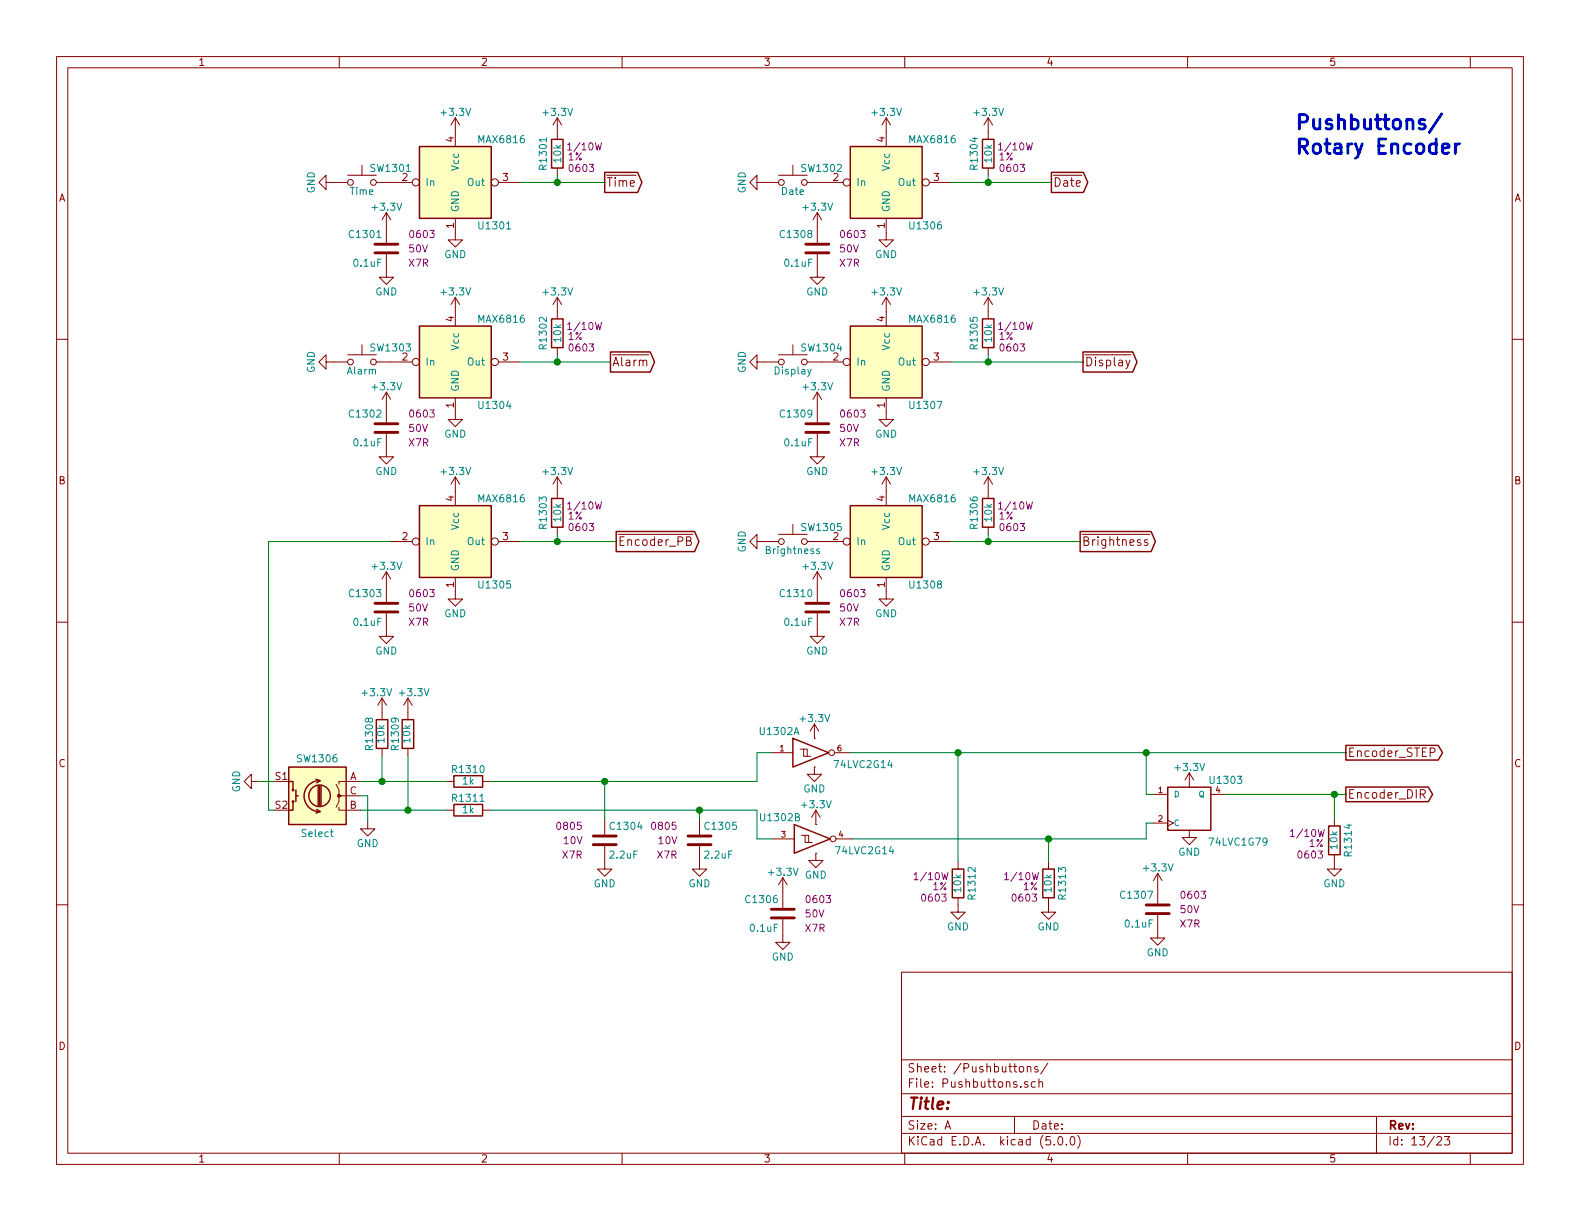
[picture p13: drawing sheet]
<svg xmlns="http://www.w3.org/2000/svg" width="279mm" height="216mm" viewBox="0 0 279 216" stroke-linecap="round" stroke-linejoin="round" font-family="sans-serif">
<defs><g id="words">
<g font-size="3.5" fill="#0000c2">
<text x="228.9" y="22.9">Pushbuttons/</text>
<text x="228.9" y="27.3">Rotary Encoder</text>
</g>
<text font-size="2.8" fill="#840000" x="160.4" y="196.2">Title:</text>
<g font-size="2.1" fill="#840000">
<text x="107.2" y="33">Time</text>
<text x="186.2" y="33">Date</text>
<text x="108.2" y="64.8">Alarm</text>
<text x="191.8" y="64.8">Display</text>
<text x="109.2" y="96.5">Encoder_PB</text>
<text x="191.3" y="96.5">Brightness</text>
<text x="238.3" y="133.9">Encoder_STEP</text>
<text x="238.3" y="141.2">Encoder_DIR</text>
<text x="160.4" y="189.6">Sheet: /Pushbuttons/</text>
<text x="160.4" y="192.3">File: Pushbuttons.sch</text>
<text x="160.4" y="202.5">KiCad E.D.A. kicad (5.0.0)</text>
<text x="160.4" y="199.7">Size: A</text>
<text x="182.4" y="199.7">Date:</text>
<text x="245.4" y="199.7">Rev:</text>
<text x="245.4" y="202.5">Id: 13/23</text>
</g>
<g font-size="1.8" fill="#840000">
<text x="35" y="11.6">1</text>
<text x="85" y="11.6">2</text>
<text x="135" y="11.6">3</text>
<text x="185" y="11.6">4</text>
<text x="235" y="11.6">5</text>
<text x="80.3" y="25.1" transform="rotate(-90 80.3 25.1)">4</text>
<text x="156.5" y="25.1" transform="rotate(-90 156.5 25.1)">4</text>
<text x="10.4" y="35.6">A</text>
<text x="71.1" y="32">2</text>
<text x="88.9" y="32">3</text>
<text x="147.3" y="32">2</text>
<text x="165.1" y="32">3</text>
<text x="267.8" y="35.6">A</text>
<text x="80.3" y="40.4" transform="rotate(-90 80.3 40.4)">1</text>
<text x="156.5" y="40.4" transform="rotate(-90 156.5 40.4)">1</text>
<text x="80.3" y="56.9" transform="rotate(-90 80.3 56.9)">4</text>
<text x="156.5" y="56.9" transform="rotate(-90 156.5 56.9)">4</text>
<text x="71.1" y="63.8">2</text>
<text x="88.9" y="63.8">3</text>
<text x="147.3" y="63.8">2</text>
<text x="165.1" y="63.8">3</text>
<text x="80.3" y="72.1" transform="rotate(-90 80.3 72.1)">1</text>
<text x="156.5" y="72.1" transform="rotate(-90 156.5 72.1)">1</text>
<text x="10.4" y="85.6">B</text>
<text x="80.3" y="88.6" transform="rotate(-90 80.3 88.6)">4</text>
<text x="156.5" y="88.6" transform="rotate(-90 156.5 88.6)">4</text>
<text x="267.8" y="85.6">B</text>
<text x="71.1" y="95.5">2</text>
<text x="88.9" y="95.5">3</text>
<text x="147.3" y="95.5">2</text>
<text x="165.1" y="95.5">3</text>
<text x="80.3" y="103.9" transform="rotate(-90 80.3 103.9)">1</text>
<text x="156.5" y="103.9" transform="rotate(-90 156.5 103.9)">1</text>
<text x="10.4" y="135.6">C</text>
<text x="48.7" y="137.9">S1</text>
<text x="61.8" y="137.9">A</text>
<text x="267.8" y="135.6">C</text>
<text x="48.7" y="143">S2</text>
<text x="61.8" y="143">B</text>
<text x="61.8" y="140.5">C</text>
<text x="10.4" y="185.6">D</text>
<text x="267.8" y="185.6">D</text>
<text x="35" y="205.5">1</text>
<text x="85" y="205.5">2</text>
<text x="135" y="205.5">3</text>
<text x="185" y="205.5">4</text>
<text x="235" y="205.5">5</text>
</g>
<g font-size="1.8" fill="#008484">
<text x="78.2" y="20.5">+3.3V</text>
<text x="96.2" y="20.5">+3.3V</text>
<text x="154.4" y="20.5">+3.3V</text>
<text x="172.4" y="20.5">+3.3V</text>
<text x="84.8" y="25.3">MAX6816</text>
<text x="96.7" y="29.8" transform="rotate(-90 96.7 29.8)">R1301</text>
<text x="99.2" y="28.7" transform="rotate(-90 99.2 28.7)">10k</text>
<text x="161" y="25.3">MAX6816</text>
<text x="172.9" y="29.8" transform="rotate(-90 172.9 29.8)">R1304</text>
<text x="175.4" y="28.7" transform="rotate(-90 175.4 28.7)">10k</text>
<text x="55.7" y="34.2" transform="rotate(-90 55.7 34.2)">GND</text>
<text x="62" y="34.5">Time</text>
<text x="65.7" y="30.4">SW1301</text>
<text x="75.2" y="32.9">In</text>
<text x="81.2" y="30.1" transform="rotate(-90 81.2 30.1)">Vcc</text>
<text x="82.8" y="32.9">Out</text>
<text x="131.9" y="34.2" transform="rotate(-90 131.9 34.2)">GND</text>
<text x="138.3" y="34.5">Date</text>
<text x="141.9" y="30.4">SW1302</text>
<text x="151.4" y="32.9">In</text>
<text x="157.4" y="30.1" transform="rotate(-90 157.4 30.1)">Vcc</text>
<text x="159" y="32.9">Out</text>
<text x="66" y="37.3">+3.3V</text>
<text x="81.2" y="37.6" transform="rotate(-90 81.2 37.6)">GND</text>
<text x="84.9" y="40.6">U1301</text>
<text x="142.2" y="37.3">+3.3V</text>
<text x="157.4" y="37.6" transform="rotate(-90 157.4 37.6)">GND</text>
<text x="161.1" y="40.6">U1306</text>
<text x="62" y="42.1">C1301</text>
<text x="62.7" y="47.2">0.1uF</text>
<text x="78.6" y="45.6">GND</text>
<text x="138.2" y="42.1">C1308</text>
<text x="138.9" y="47.2">0.1uF</text>
<text x="154.8" y="45.6">GND</text>
<text x="66.4" y="52.2">GND</text>
<text x="78.2" y="52.2">+3.3V</text>
<text x="96.2" y="52.2">+3.3V</text>
<text x="142.6" y="52.2">GND</text>
<text x="154.4" y="52.2">+3.3V</text>
<text x="172.4" y="52.2">+3.3V</text>
<text x="84.8" y="57.1">MAX6816</text>
<text x="161" y="57.1">MAX6816</text>
<text x="55.7" y="66" transform="rotate(-90 55.7 66)">GND</text>
<text x="65.7" y="62.2">SW1303</text>
<text x="75.2" y="64.6">In</text>
<text x="81.2" y="61.8" transform="rotate(-90 81.2 61.8)">Vcc</text>
<text x="82.8" y="64.6">Out</text>
<text x="96.7" y="61.5" transform="rotate(-90 96.7 61.5)">R1302</text>
<text x="99.2" y="60.4" transform="rotate(-90 99.2 60.4)">10k</text>
<text x="131.9" y="66" transform="rotate(-90 131.9 66)">GND</text>
<text x="141.9" y="62.2">SW1304</text>
<text x="151.4" y="64.6">In</text>
<text x="157.4" y="61.8" transform="rotate(-90 157.4 61.8)">Vcc</text>
<text x="159" y="64.6">Out</text>
<text x="172.9" y="61.5" transform="rotate(-90 172.9 61.5)">R1305</text>
<text x="175.4" y="60.4" transform="rotate(-90 175.4 60.4)">10k</text>
<text x="61.5" y="66.2">Alarm</text>
<text x="66" y="69">+3.3V</text>
<text x="81.2" y="69.3" transform="rotate(-90 81.2 69.3)">GND</text>
<text x="137.1" y="66.2">Display</text>
<text x="142.2" y="69">+3.3V</text>
<text x="157.4" y="69.3" transform="rotate(-90 157.4 69.3)">GND</text>
<text x="62" y="73.8">C1302</text>
<text x="78.6" y="77.4">GND</text>
<text x="84.9" y="72.3">U1304</text>
<text x="138.2" y="73.8">C1309</text>
<text x="154.8" y="77.4">GND</text>
<text x="161.1" y="72.3">U1307</text>
<text x="62.7" y="78.9">0.1uF</text>
<text x="66.4" y="84">GND</text>
<text x="78.2" y="84">+3.3V</text>
<text x="96.2" y="84">+3.3V</text>
<text x="138.9" y="78.9">0.1uF</text>
<text x="142.6" y="84">GND</text>
<text x="154.4" y="84">+3.3V</text>
<text x="172.4" y="84">+3.3V</text>
<text x="84.8" y="88.8">MAX6816</text>
<text x="161" y="88.8">MAX6816</text>
<text x="81.2" y="93.6" transform="rotate(-90 81.2 93.6)">Vcc</text>
<text x="96.7" y="93.3" transform="rotate(-90 96.7 93.3)">R1303</text>
<text x="99.2" y="92.2" transform="rotate(-90 99.2 92.2)">10k</text>
<text x="141.9" y="93.9">SW1305</text>
<text x="157.4" y="93.6" transform="rotate(-90 157.4 93.6)">Vcc</text>
<text x="172.9" y="93.3" transform="rotate(-90 172.9 93.3)">R1306</text>
<text x="175.4" y="92.2" transform="rotate(-90 175.4 92.2)">10k</text>
<text x="66" y="100.8">+3.3V</text>
<text x="75.2" y="96.4">In</text>
<text x="81.2" y="101.1" transform="rotate(-90 81.2 101.1)">GND</text>
<text x="82.8" y="96.4">Out</text>
<text x="131.9" y="97.7" transform="rotate(-90 131.9 97.7)">GND</text>
<text x="135.6" y="98">Brightness</text>
<text x="142.2" y="100.8">+3.3V</text>
<text x="151.4" y="96.4">In</text>
<text x="157.4" y="101.1" transform="rotate(-90 157.4 101.1)">GND</text>
<text x="159" y="96.4">Out</text>
<text x="62" y="105.6">C1303</text>
<text x="84.9" y="104.1">U1305</text>
<text x="138.2" y="105.6">C1310</text>
<text x="161.1" y="104.1">U1308</text>
<text x="62.7" y="110.7">0.1uF</text>
<text x="78.6" y="109.1">GND</text>
<text x="138.9" y="110.7">0.1uF</text>
<text x="154.8" y="109.1">GND</text>
<text x="66.4" y="115.7">GND</text>
<text x="142.6" y="115.7">GND</text>
<text x="64.2" y="123.1">+3.3V</text>
<text x="70.8" y="123.1">+3.3V</text>
<text x="68" y="131.3" transform="rotate(-90 68 131.3)">10k</text>
<text x="72.6" y="131.3" transform="rotate(-90 72.6 131.3)">10k</text>
<text x="134.5" y="130">U1302A</text>
<text x="141.7" y="127.7">+3.3V</text>
<text x="52.7" y="134.8">SW1306</text>
<text x="66" y="132.4" transform="rotate(-90 66 132.4)">R1308</text>
<text x="70.5" y="132.4" transform="rotate(-90 70.5 132.4)">R1309</text>
<text x="80.2" y="136.7">R1310</text>
<text x="147.8" y="135.8">74LVC2G14</text>
<text x="208" y="136.3">+3.3V</text>
<text x="42.5" y="140.1" transform="rotate(-90 42.5 140.1)">GND</text>
<text x="80.2" y="141.8">R1311</text>
<text x="81.8" y="138.7">1k</text>
<text x="81.8" y="143.8">1k</text>
<text x="141.9" y="142.9">+3.3V</text>
<text x="142.1" y="140.1">GND</text>
<text x="214.2" y="138.6">U1303</text>
<text x="53.5" y="148">Select</text>
<text x="63.1" y="149.8">GND</text>
<text x="108.1" y="146.7">C1304</text>
<text x="124.9" y="146.7">C1305</text>
<text x="134.7" y="145.2">U1302B</text>
<text x="214" y="149.5">74LVC1G79</text>
<text x="107.9" y="151.8">2.2uF</text>
<text x="124.7" y="151.8">2.2uF</text>
<text x="136.1" y="154.9">+3.3V</text>
<text x="142.3" y="155.4">GND</text>
<text x="148" y="151.1">74LVC2G14</text>
<text x="202.4" y="154.1">+3.3V</text>
<text x="208.4" y="151.3">GND</text>
<text x="236.5" y="150.1" transform="rotate(-90 236.5 150.1)">10k</text>
<text x="239.1" y="151.2" transform="rotate(-90 239.1 151.2)">R1314</text>
<text x="105" y="156.9">GND</text>
<text x="121.7" y="156.9">GND</text>
<text x="132.1" y="159.7">C1306</text>
<text x="170" y="157.7" transform="rotate(-90 170 157.7)">10k</text>
<text x="172.5" y="158.8" transform="rotate(-90 172.5 158.8)">R1312</text>
<text x="186" y="157.7" transform="rotate(-90 186 157.7)">10k</text>
<text x="188.5" y="158.8" transform="rotate(-90 188.5 158.8)">R1313</text>
<text x="198.4" y="158.9">C1307</text>
<text x="234" y="156.9">GND</text>
<text x="132.8" y="164.8">0.1uF</text>
<text x="167.5" y="164.5">GND</text>
<text x="183.5" y="164.5">GND</text>
<text x="199.1" y="164">0.1uF</text>
<text x="136.5" y="169.8">GND</text>
<text x="202.8" y="169.1">GND</text>
</g>
<g font-size="1.8" fill="#840084">
<text x="100.5" y="28.4">1%</text>
<text x="100.8" y="26.6">1/10W</text>
<text x="176.7" y="28.4">1%</text>
<text x="177" y="26.6">1/10W</text>
<text x="100.9" y="30.4">0603</text>
<text x="177.1" y="30.4">0603</text>
<text x="72.3" y="47.2">X7R</text>
<text x="72.4" y="44.6">50V</text>
<text x="72.7" y="42.1">0603</text>
<text x="148.5" y="47.2">X7R</text>
<text x="148.6" y="44.6">50V</text>
<text x="148.9" y="42.1">0603</text>
<text x="100.8" y="58.3">1/10W</text>
<text x="177" y="58.3">1/10W</text>
<text x="100.5" y="60.1">1%</text>
<text x="100.9" y="62.2">0603</text>
<text x="176.7" y="60.1">1%</text>
<text x="177.1" y="62.2">0603</text>
<text x="72.4" y="76.4">50V</text>
<text x="72.7" y="73.8">0603</text>
<text x="148.6" y="76.4">50V</text>
<text x="148.9" y="73.8">0603</text>
<text x="72.3" y="78.9">X7R</text>
<text x="148.5" y="78.9">X7R</text>
<text x="100.5" y="91.9">1%</text>
<text x="100.8" y="90.1">1/10W</text>
<text x="100.9" y="93.9">0603</text>
<text x="176.7" y="91.9">1%</text>
<text x="177" y="90.1">1/10W</text>
<text x="177.1" y="93.9">0603</text>
<text x="72.7" y="105.6">0603</text>
<text x="148.9" y="105.6">0603</text>
<text x="72.3" y="110.7">X7R</text>
<text x="72.4" y="108.1">50V</text>
<text x="148.5" y="110.7">X7R</text>
<text x="148.6" y="108.1">50V</text>
<text x="98.7" y="146.7">0805</text>
<text x="99.7" y="149.3">10V</text>
<text x="115.4" y="146.7">0805</text>
<text x="116.5" y="149.3">10V</text>
<text x="228.6" y="148">1/10W</text>
<text x="231.5" y="149.8">1%</text>
<text x="99.5" y="151.8">X7R</text>
<text x="116.3" y="151.8">X7R</text>
<text x="162.1" y="155.6">1/10W</text>
<text x="178.1" y="155.6">1/10W</text>
<text x="229.7" y="151.8">0603</text>
<text x="142.8" y="159.7">0603</text>
<text x="163.2" y="159.4">0603</text>
<text x="164.9" y="157.4">1%</text>
<text x="179.2" y="159.4">0603</text>
<text x="180.9" y="157.4">1%</text>
<text x="208.8" y="161.5">50V</text>
<text x="209.1" y="158.9">0603</text>
<text x="142.4" y="164.8">X7R</text>
<text x="142.5" y="162.2">50V</text>
<text x="208.7" y="164">X7R</text>
</g>
<g font-size="1.4" fill="#840000">
<text x="137.9" y="132.8">1</text>
<text x="148.1" y="132.8">6</text>
<text x="204.9" y="140.2">1</text>
<text x="215" y="140.2">4</text>
<text x="138.2" y="148.1">3</text>
<text x="148.3" y="148.1">4</text>
<text x="204.9" y="145.3">2</text>
</g>
<g font-size="1.4" fill="#008484">
<text x="207.5" y="141">D</text>
<text x="212" y="141">Q</text>
<text x="207.5" y="146">C</text>
</g>
</g></defs>
<g fill="none" stroke="#840000" stroke-width=".18">
<path d="M10 10h259.4v195.9h-259.4zM12 12h255.4v191.9h-255.4zM60 10v2M110 10v2M160 10v2M210 10v2M260 10v2M57.7 32.3v-1.3l-1.3 1.3 1.3 1.2v-1.2h3.8M61.5 31h5M64 29.2v1.8M66.5 32.3h6.4M68.3 37.6v5.3"/>
<path d="M68.3 37.6l-.7 1.3M68.3 37.6l.8 1.3M80.5 38.6v3.8h1.3l-1.3 1.3-1.3-1.3h1.3M80.5 20.8v5.1M80.5 20.8l-.7 1.3M80.5 20.8l.8 1.3M88.1 32.3h3.8M98.6 20.8v3.8M98.6 29.7v1.3M98.6 20.8l-.8 1.3M98.6 20.8l.7 1.3M133.9 32.3v-1.3l-1.3 1.3 1.3 1.2v-1.2h3.8"/>
<path d="M137.7 31h5M140.2 29.2v1.8M142.7 32.3h6.4M144.5 37.6v5.3M144.5 37.6l-.7 1.3M144.5 37.6l.8 1.3M156.7 38.6v3.8h1.3l-1.3 1.3-1.3-1.3h1.3M156.7 20.8v5.1M156.7 20.8l-.7 1.3M156.7 20.8l.8 1.3M164.3 32.3h3.8M174.8 20.8v3.8"/>
<path d="M174.8 29.7v1.3M174.8 20.8l-.8 1.3M174.8 20.8l.7 1.3M190 31h1.3M10 60h2M68.3 45v4h1.3l-1.3 1.3-1.2-1.3h1.2M80.5 52.6v5.1M80.5 52.6l-.7 1.2M80.5 52.6l.8 1.2M98.6 52.6v3.8M98.6 52.6l-.8 1.2M98.6 52.6l.7 1.2"/>
<path d="M144.5 45v4h1.3l-1.3 1.3-1.2-1.3h1.2M156.7 52.6v5.1M156.7 52.6l-.7 1.2M156.7 52.6l.8 1.2M174.8 52.6v3.8M174.8 52.6l-.8 1.2M174.8 52.6l.7 1.2M267.4 60h2M57.7 64v-1.3l-1.3 1.3 1.3 1.3v-1.3h3.8M61.5 62.7h5M64 61v1.7M66.5 64h6.4"/>
<path d="M68.3 76.7v4.1h1.3l-1.3 1.2-1.2-1.2h1.2M68.3 69.3v5.4M68.3 69.3l-.7 1.3M68.3 69.3l.8 1.3M80.5 70.4v3.8h1.3l-1.3 1.2-1.3-1.2h1.3M88.1 64h3.8M98.6 61.5v1.2M112.7 62.7h2M113.7 63.9l.2-.2 .4 .1 .1 .9M133.9 64v-1.3l-1.3 1.3 1.3 1.3v-1.3h3.8M137.7 62.7h5M140.2 61v1.7"/>
<path d="M142.7 64h6.4M144.5 76.7v4.1h1.3l-1.3 1.2-1.2-1.2h1.2M144.5 69.3v5.4M144.5 69.3l-.7 1.3M144.5 69.3l.8 1.3M156.7 70.4v3.8h1.3l-1.3 1.2-1.3-1.2h1.3M164.3 64h3.8M174.8 61.5v1.2M198.9 62.7h1.1M199.1 63.7l.4 1M199.8 63.7l-.5 1.3-.2 .2M69.1 95.8h3.8"/>
<path d="M80.5 84.3v5.1M80.5 84.3l-.7 1.3M80.5 84.3l.8 1.3M88.1 95.8h3.8M98.6 84.3v3.8M98.6 93.2v1.3M98.6 84.3l-.8 1.3M98.6 84.3l.7 1.3M121 94.5h1.6M121.4 95.6h.5l.2-.1 .1-.3-.3-.3h-.5v1.5h.6l.3-.3a.41 .41 0 0 0-.4-.5M133.9 95.8v-1.3l-1.3 1.3 1.3 1.2v-1.2h3.8M137.7 94.5h5"/>
<path d="M140.2 92.7v1.8M142.7 95.8h6.4M156.7 84.3v5.1M156.7 84.3l-.7 1.3M156.7 84.3l.8 1.3M164.3 95.8h3.8M174.8 84.3v3.8M174.8 93.2v1.3M174.8 84.3l-.8 1.3M174.8 84.3l.7 1.3M200.8 94.5h2.5M202.9 95.5l-.3-.1-.2 .2v.3l.5 .1v.4h-.5"/>
<path d="M10 110h2M68.3 108.5v4h1.3l-1.3 1.3-1.2-1.3h1.2M68.3 101.1v5.3M68.3 101.1l-.7 1.3M68.3 101.1l.8 1.3M80.5 102.1v3.8h1.3l-1.3 1.3-1.3-1.3h1.3M144.5 108.5v4h1.3l-1.3 1.3-1.2-1.3h1.2M144.5 101.1v5.3M144.5 101.1l-.7 1.3M144.5 101.1l.8 1.3M156.7 102.1v3.8h1.3l-1.3 1.3-1.3-1.3h1.3M267.4 110h2"/>
<path d="M44.4 138.2v-1.3l-1.2 1.3 1.2 1.2v-1.2h1.3M59.4 138.7l.5 1v1h.6M63.8 138.2h-3.9v.5M67.6 123.4v3.9M67.6 132.3v1.3M67.6 123.4l.7 1.3M67.6 123.4l-.8 1.3M72.1 123.4v3.9M72.1 132.3v1.3M72.1 123.4l.8 1.3M72.1 123.4l-.7 1.3M79 138.2h1.3"/>
<path d="M85.3 138.2h1.3M136.4 133.1h3.8M141.5 132.5h.6v1.2h1.3M142.1 132.5h.6v1.2M144 135.6h.1M144 130.6h.1M144 135.6v1.3h1.3l-1.3 1.3-1.3-1.3h1.3M144 128l-.7 1.3M144 128v2.6M144 128l.8 1.3M147.6 133.1h2.8M210.3 139.2h.1"/>
<path d="M210.3 136.7l-.8 1.2M210.3 136.7v2.5M210.3 136.7l.8 1.2M252.9 133h.7l.2-.2-.1-.4-.2-.1h-.6v1.5M10 160h2M59.9 142.7v.6h3.9M63.8 140.7h-3.9v1l-.5 1M65 145.3v1.3h1.3l-1.3 1.2-1.2-1.2h1.2M79 143.3h1.3M85.3 143.3h1.3M106.9 149.6v4.1h1.3l-1.3 1.2-1.2-1.2h1.2M106.9 144.8v2.8"/>
<path d="M123.7 149.6v4.1h1.3l-1.3 1.2-1.3-1.2h1.3M123.7 144.8v2.8M136.7 148.3h3.8M138.4 155.2v5.3M138.4 155.2l-.7 1.3M138.4 155.2l.8 1.3M141.7 147.7h.7v1.3h1.2M142.4 147.7h.6v1.3M144.3 150.9h.1M144.3 145.8h.1M144.3 150.9v1.2h1.2l-1.2 1.3-1.3-1.3h1.3M144.3 143.3l-.8 1.2"/>
<path d="M144.3 143.3v2.5M144.3 143.3l.7 1.2M147.8 148.3h2.8M169.4 158.8v2.5h1.3l-1.3 1.3-1.3-1.3h1.3M169.4 152.4v1.3M185.4 158.8v2.5h1.3l-1.3 1.3-1.3-1.3h1.3M185.4 152.4v1.3M204 140.5h2.5M204 145.5h2.5M204.7 154.4v5.4M204.7 154.4l-.7 1.3M204.7 154.4l.8 1.3"/>
<path d="M206.5 145l1 .5-1 .6M210.3 146.8h.1M210.3 146.8v1.3h1.3l-1.3 1.3-1.3-1.3h1.3M214.1 140.5h2.6M236 151.1v2.6h1.2l-1.2 1.2-1.3-1.2h1.3M236 144.8v1.3M251.2 140.4l.7-.1 .1-.2v-.3l-.3-.2h-.5v1.5M251.5 140.4l.5 .7M267.4 160h2M138.4 162.6v4h1.3l-1.3 1.3-1.2-1.3h1.2M159.4 171.9h108v32h-108zM204.7 161.8v4.1h1.3l-1.3 1.2-1.2-1.2h1.2"/>
<path d="M159.4 197.4h108M159.4 193.4h108M159.4 187.4h108M167.1 199.7l.5-1.5 .5 1.5M167.2 199.2h.8M179.4 197.4v3M180.3 188.7l.2-.1 .4 .1v.7l-.2 .2-.4-.2zM181.7 188.7l.2-.1h.3l.1 1M181.7 188.6v1M181.7 191.3a.37 .37 0 0 0-.5 .2v.2l.5 .1 .1 .2-.2 .3-.4-.1M183.1 191.3h-.4l-.3 .2v.6l.3 .2 .4-.1M183.5 188.6h-.3l-.2 .2v.2l.5 .1v.4h-.5"/>
<path d="M183.7 191.4l.1-.1a.37 .37 0 0 1 .6 .2v.8M183.7 190.8v1.5M185.3 188l-1.3 1.9M243.4 197.4v6.5M60 203.9v2M110 203.9v2M159.4 200.4h108M160 203.9v2M186.4 202.3v.2M187.2 201.1l.4-.1a.94 .94 0 0 1 0 1.5 .79 .79 0 0 1-.4-1.4zM188.6 202.3v.2M189.4 201.1l.3-.1a.94 .94 0 0 1 0 1.5 .82 .82 0 0 1-.3-1.4z"/>
<path d="M190.6 200.8a1.71 1.71 0 0 1 0 2.2M210 203.9v2M254.1 201.1l.2-.1h.4l.2 .4-.9 1.1h.9M255.4 201h1l-.5 .5 .4 .2v.6l-.2 .2-.7-.2M260 203.9v2"/>
<circle cx="62" cy="32.3" r=".51"/>
<circle cx="66" cy="32.3" r=".51"/>
<circle cx="73.5" cy="32.3" r=".63"/>
<circle cx="87.5" cy="32.3" r=".63"/>
<circle cx="138.2" cy="32.3" r=".51"/>
<circle cx="142.2" cy="32.3" r=".51"/>
<circle cx="149.7" cy="32.3" r=".63"/>
<circle cx="163.7" cy="32.3" r=".63"/>
<circle cx="62" cy="64" r=".51"/>
<circle cx="66" cy="64" r=".51"/>
<circle cx="73.5" cy="64" r=".63"/>
<circle cx="87.5" cy="64" r=".63"/>
<circle cx="138.2" cy="64" r=".51"/>
<circle cx="142.2" cy="64" r=".51"/>
<circle cx="149.7" cy="64" r=".63"/>
<circle cx="163.7" cy="64" r=".63"/>
<circle cx="73.5" cy="95.8" r=".63"/>
<circle cx="87.5" cy="95.8" r=".63"/>
<circle cx="138.2" cy="95.8" r=".51"/>
<circle cx="142.2" cy="95.8" r=".51"/>
<circle cx="149.7" cy="95.8" r=".63"/>
<circle cx="163.7" cy="95.8" r=".63"/>
<circle cx="147.1" cy="133.1" r=".51"/>
<circle cx="147.3" cy="148.3" r=".51"/>
</g>
<g fill="none" stroke="#840000" stroke-width=".51">
<path d="M66.3 44.7h4.1M66.3 43.2h4.1M142.5 44.7h4.1M142.5 43.2h4.1M66.3 76.5h4.1M66.3 74.9h4.1M142.5 76.5h4.1M142.5 74.9h4.1M66.3 108.2h4.1M66.3 106.7h4.1M142.5 108.2h4.1M142.5 106.7h4.1"/>
<path d="M104.9 149.4h4.1M104.9 147.8h4.1M121.7 149.4h4M121.7 147.8h4M136.4 162.3h4.1M136.4 160.8h4.1M202.7 161.5h4.1M202.7 160h4.1"/>
</g>
<path d="M144.9 97.1h-.3l-.2 .1v.2l.5 .1v.3h-.5" fill="none" stroke="#008484" stroke-width=".18"/>
<g fill="#ffffc2" stroke="#ffffc2" stroke-width=".18">
<path d="M51.1 135.6h10.1v10.2h-10.1z"/>
<path d="M74.2 25.9h12.7v12.7h-12.7z"/>
<path d="M150.4 25.9h12.7v12.7h-12.7z"/>
<path d="M74.2 57.7h12.7v12.7h-12.7z"/>
<path d="M150.4 57.7h12.7v12.7h-12.7z"/>
<path d="M74.2 89.4h12.7v12.7h-12.7z"/>
<path d="M150.4 89.4h12.7v12.7h-12.7z"/>
</g>
<g fill="none" stroke="#840000" stroke-width=".25">
<path d="M74.2 25.9h12.7v12.7h-12.7zM97.5 24.6h2.1v5.1h-2.1zM106.9 30.5h5.9l.7 1.8-.7 1.7h-5.9zM150.4 25.9h12.7v12.7h-12.7zM173.7 24.6h2.1v5.1h-2.1zM185.9 30.5h5.7l.8 1.8-.8 1.7h-5.7zM74.2 57.7h12.7v12.7h-12.7zM97.5 56.4h2.1v5.1h-2.1zM150.4 57.7h12.7v12.7h-12.7zM173.7 56.4h2.1v5.1h-2.1zM107.9 62.2h7.1l.7 1.8-.7 1.8h-7.1zM191.5 62.2h8.8l.8 1.8-.8 1.8h-8.8z"/>
<path d="M74.2 89.4h12.7v12.7h-12.7zM97.5 88.1h2.1v5.1h-2.1zM109 94h13.8l.8 1.8-.8 1.7h-13.8zM150.4 89.4h12.7v12.7h-12.7zM173.7 88.1h2.1v5.1h-2.1zM191 94h12.6l.7 1.8-.7 1.7h-12.6zM51.1 135.6h10.1v10.2h-10.1zM51.1 138.2h.7v1.5M52.3 139.7v2M55.9 137.8l.7 .2-.6 .4M56.3 138.9v3.6M56.5 138a2.74 2.74 0 0 0-2.7 2.8 2.74 2.74 0 0 0 2.7 2.7"/>
<path d="M56.5 138.9v3.6M56.8 138.9v3.6M66.5 127.3h2.1v5h-2.1zM71.1 127.3h2.1v5h-2.1zM80.3 137.2h5v2h-5zM140.2 130.6l6.4 2.5-6.4 2.5zM206.5 139.2h7.6v7.6h-7.6zM238 139.2h14.6l.7 1.3-.7 1.3h-14.6zM238 131.8h16.3l.8 1.3-.8 1.3h-16.3zM51.8 141.7v1.6h-.7M52.3 140.7h.4M56 143.1l.6 .4-.7 .3"/>
<path d="M80.3 142.2h5v2.1h-5zM140.5 145.8l6.3 2.5-6.3 2.6zM168.4 153.7h2v5.1h-2zM184.4 153.7h2v5.1h-2zM234.9 146.1h2.1v5h-2.1z"/>
<circle cx="51.8" cy="139.7" r=".13"/>
<circle cx="51.8" cy="141.7" r=".13"/>
<circle cx="56.5" cy="140.7" r="1.9"/>
</g>
<circle cx="59.9" cy="140.7" r=".25" fill="#840000" stroke="#840000" stroke-width=".18"/>
<g fill="none" stroke="#008400" stroke-width=".18">
<path d="M91.9 32.3h15M98.6 31v1.3M168.1 32.3h17.8M174.8 31v1.3M91.9 64h16M98.6 62.7v1.3M168.1 64h23.4M174.8 62.7v1.3M69.1 95.8h-21.6v47.5h1M91.9 95.8h17.1M98.6 94.5v1.3M168.1 95.8h22.9"/>
<path d="M174.8 94.5v1.3M45.7 138.2h2.8M63.8 138.2h15.2M67.6 133.6v4.6M72.1 133.6v9.7M106.9 138.2v6.6M136.4 133.1h-2.5v5.1h-47.3M150.4 133.1h87.6M169.4 133.1v19.3M202.7 133.1v7.4h1.3M63.8 140.7h1.2v4.6M63.8 143.3h15.2"/>
<path d="M86.6 143.3h47.3v5h2.8M123.7 143.3v1.5M185.4 148.3v4.1M204 145.5h-1.3v2.8h-52.1M216.7 140.5h21.3M236 140.5v4.3"/>
</g>
<g fill="#008400" stroke="#008400" stroke-width=".25">
<circle cx="106.9" cy="138.2" r=".51"/>
<circle cx="123.7" cy="143.3" r=".51"/>
<circle cx="67.6" cy="138.2" r=".51"/>
<circle cx="72.1" cy="143.3" r=".51"/>
<circle cx="185.4" cy="148.3" r=".51"/>
<circle cx="169.4" cy="133.1" r=".51"/>
<circle cx="236" cy="140.5" r=".51"/>
<circle cx="202.7" cy="133.1" r=".51"/>
<circle cx="98.6" cy="32.3" r=".51"/>
<circle cx="174.8" cy="32.3" r=".51"/>
<circle cx="98.6" cy="64" r=".51"/>
<circle cx="174.8" cy="64" r=".51"/>
<circle cx="98.6" cy="95.8" r=".51"/>
<circle cx="174.8" cy="95.8" r=".51"/>
</g>
<path d="M254.9 20.1l-2.1 3.3M257.4 25.4v1.7M258.1 25.4a.69 .69 0 0 0-.7 .5" fill="none" stroke="#0000c2" stroke-width=".51"/>
<use href="#words"/>
</svg>
